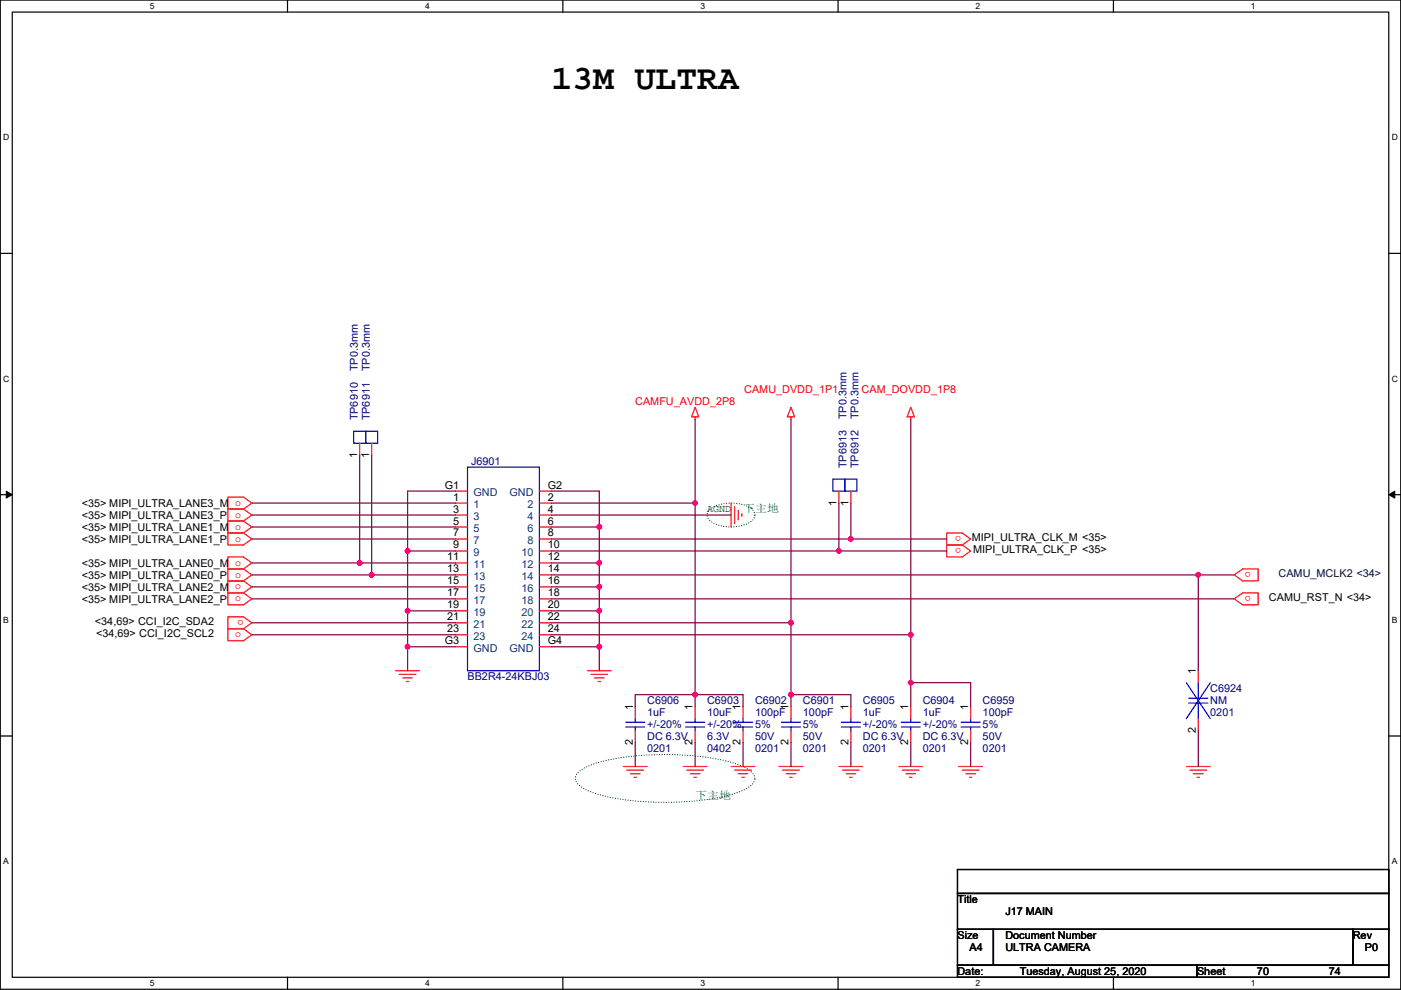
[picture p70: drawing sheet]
<svg xmlns="http://www.w3.org/2000/svg" width="297mm" height="210mm" viewBox="0 0 297 210" stroke-linecap="round" stroke-linejoin="round" font-family="sans-serif">
<defs><g id="words">
<text font-size="7.4" x="116.9" y="18.9">13M ULTRA</text>
<g font-size="2.3" fill="#000080">
<text x="75.8" y="78.8" transform="rotate(-90 75.8 78.8)">TP0.3mm</text>
<text x="78.4" y="78.8" transform="rotate(-90 78.4 78.8)">TP0.3mm</text>
<text x="75.8" y="89.2" transform="rotate(-90 75.8 89.2)">TP6910</text>
<text x="78.4" y="89.2" transform="rotate(-90 78.4 89.2)">TP6911</text>
<text x="179.5" y="88.9" transform="rotate(-90 179.5 88.9)">TP0.3mm</text>
<text x="182" y="88.9" transform="rotate(-90 182 88.9)">TP0.3mm</text>
<text x="99.9" y="98.6">J6901</text>
<text x="179.5" y="99.3" transform="rotate(-90 179.5 99.3)">TP6913</text>
<text x="182" y="99.3" transform="rotate(-90 182 99.3)">TP6912</text>
<text x="99.1" y="144.3">BB2R4-24KBJ03</text>
<text x="137.2" y="149.4">C6906</text>
<text x="149.9" y="149.4">C6903</text>
<text x="160.1" y="149.4">C6902</text>
<text x="170.2" y="149.4">C6901</text>
<text x="182.9" y="149.4">C6905</text>
<text x="195.6" y="149.4">C6904</text>
<text x="208.3" y="149.4">C6959</text>
<text x="256.6" y="146.9">C6924</text>
<text x="256.6" y="149.4">NM</text>
<text x="137.2" y="151.9">1uF</text>
<text x="137.2" y="154.5">+/-20%</text>
<text x="149.9" y="151.9">10uF</text>
<text x="149.9" y="154.5">+/-20%</text>
<text x="160.1" y="151.9">100pF</text>
<text x="160.1" y="154.5">5%</text>
<text x="170.2" y="151.9">100pF</text>
<text x="170.2" y="154.5">5%</text>
<text x="182.9" y="151.9">1uF</text>
<text x="182.9" y="154.5">+/-20%</text>
<text x="195.6" y="151.9">1uF</text>
<text x="195.6" y="154.5">+/-20%</text>
<text x="208.3" y="151.9">100pF</text>
<text x="208.3" y="154.5">5%</text>
<text x="256.6" y="151.9">0201</text>
<text x="137.2" y="159.6">0201</text>
<text x="137.2" y="157">DC 6.3V</text>
<text x="149.9" y="159.6">0402</text>
<text x="149.9" y="157">6.3V</text>
<text x="160.1" y="159.6">0201</text>
<text x="160.1" y="157">50V</text>
<text x="170.2" y="159.6">0201</text>
<text x="170.2" y="157">50V</text>
<text x="182.9" y="159.6">0201</text>
<text x="182.9" y="157">DC 6.3V</text>
<text x="195.6" y="159.6">0201</text>
<text x="195.6" y="157">DC 6.3V</text>
<text x="208.3" y="159.6">0201</text>
<text x="208.3" y="157">50V</text>
</g>
<g font-size="2.3" fill="#f00">
<text x="157.8" y="83.4">CAMU_DVDD_1P1</text>
<text x="182.7" y="83.4">CAM_DOVDD_1P8</text>
<text x="134.7" y="85.9">CAMFU_AVDD_2P8</text>
<text x="49.8" y="107.3">o</text>
<text x="49.8" y="109.8">o</text>
<text x="49.8" y="112.3">o</text>
<text x="203.8" y="113.7" transform="rotate(180 203.8 113.7)">o</text>
<text x="49.8" y="114.9">o</text>
<text x="49.8" y="120">o</text>
<text x="203.8" y="116.2" transform="rotate(180 203.8 116.2)">o</text>
<text x="49.8" y="122.5">o</text>
<text x="49.8" y="125">o</text>
<text x="265.2" y="121.3" transform="rotate(180 265.2 121.3)">o</text>
<text x="49.8" y="127.6">o</text>
<text x="51.6" y="131.5" transform="rotate(180 51.6 131.5)">o</text>
<text x="265.2" y="126.4" transform="rotate(180 265.2 126.4)">o</text>
<text x="49.8" y="135.2">o</text>
</g>
<g font-size="2.3">
<text x="75.7" y="97.1" transform="rotate(-90 75.7 97.1)">1</text>
<text x="78.3" y="97.1" transform="rotate(-90 78.3 97.1)">1</text>
<text x="17.3" y="107.5">&lt;35&gt; MIPI_ULTRA_LANE3_M</text>
<text x="94.3" y="103.6">G1</text>
<text x="96.1" y="106.2">1</text>
<text x="116.1" y="106.2">2</text>
<text x="116.1" y="103.6">G2</text>
<text x="177.3" y="107.2" transform="rotate(-90 177.3 107.2)">1</text>
<text x="179.9" y="107.2" transform="rotate(-90 179.9 107.2)">1</text>
<text x="17.3" y="110">&lt;35&gt; MIPI_ULTRA_LANE3_P</text>
<text x="17.3" y="112.6">&lt;35&gt; MIPI_ULTRA_LANE1_M</text>
<text x="96.1" y="108.7">3</text>
<text x="96.1" y="111.3">5</text>
<text x="96.1" y="113.8">7</text>
<text x="116.1" y="108.7">4</text>
<text x="116.1" y="111.3">6</text>
<text x="116.1" y="113.8">8</text>
<text x="17.3" y="115.1">&lt;35&gt; MIPI_ULTRA_LANE1_P</text>
<text x="94.8" y="118.9">11</text>
<text x="96.1" y="116.3">9</text>
<text x="116.1" y="116.3">10</text>
<text x="116.1" y="118.9">12</text>
<text x="206.1" y="114.9">MIPI_ULTRA_CLK_M &lt;35&gt;</text>
<text x="206.3" y="117.4">MIPI_ULTRA_CLK_P &lt;35&gt;</text>
<text x="17.3" y="120.2">&lt;35&gt; MIPI_ULTRA_LANE0_M</text>
<text x="17.3" y="122.7">&lt;35&gt; MIPI_ULTRA_LANE0_P</text>
<text x="17.3" y="125.3">&lt;35&gt; MIPI_ULTRA_LANE2_M</text>
<text x="94.8" y="121.4">13</text>
<text x="94.8" y="124">15</text>
<text x="116.1" y="121.4">14</text>
<text x="116.1" y="124">16</text>
<text x="17.3" y="127.8">&lt;35&gt; MIPI_ULTRA_LANE2_P</text>
<text x="94.8" y="126.5">17</text>
<text x="94.8" y="129">19</text>
<text x="94.8" y="131.6">21</text>
<text x="116.1" y="126.5">18</text>
<text x="116.1" y="129">20</text>
<text x="116.1" y="131.6">22</text>
<text x="269" y="127.6">CAMU_RST_N &lt;34&gt;</text>
<text x="20.1" y="132.6">&lt;34,69&gt; CCI_I2C_SDA2</text>
<text x="20.4" y="135.2">&lt;34,69&gt; CCI_I2C_SCL2</text>
<text x="94.3" y="136.7">G3</text>
<text x="94.8" y="134.1">23</text>
<text x="116.1" y="134.1">24</text>
<text x="116.1" y="136.7">G4</text>
<text x="253.5" y="143" transform="rotate(-90 253.5 143)">1</text>
<text x="134.2" y="150.6" transform="rotate(-90 134.2 150.6)">1</text>
<text x="146.9" y="150.6" transform="rotate(-90 146.9 150.6)">1</text>
<text x="157" y="150.6" transform="rotate(-90 157 150.6)">1</text>
<text x="167.2" y="150.6" transform="rotate(-90 167.2 150.6)">1</text>
<text x="179.9" y="150.6" transform="rotate(-90 179.9 150.6)">1</text>
<text x="192.6" y="150.6" transform="rotate(-90 192.6 150.6)">1</text>
<text x="205.3" y="150.6" transform="rotate(-90 205.3 150.6)">1</text>
<text x="253.5" y="155.5" transform="rotate(-90 253.5 155.5)">2</text>
<text x="134.2" y="158" transform="rotate(-90 134.2 158)">2</text>
<text x="146.9" y="158" transform="rotate(-90 146.9 158)">2</text>
<text x="157" y="158" transform="rotate(-90 157 158)">2</text>
<text x="167.2" y="158" transform="rotate(-90 167.2 158)">2</text>
<text x="179.9" y="158" transform="rotate(-90 179.9 158)">2</text>
<text x="192.6" y="158" transform="rotate(-90 192.6 158)">2</text>
<text x="205.3" y="158" transform="rotate(-90 205.3 158)">2</text>
<text x="203" y="191.6">Title</text>
<text x="213.2" y="194.1">J17 MAIN</text>
<text x="203" y="199.2">Size</text>
<text x="205.5" y="201.7">A4</text>
<text x="213.2" y="199.2">Document Number</text>
<text x="213.2" y="201.7">ULTRA CAMERA</text>
<text x="286.8" y="199.2">Rev</text>
<text x="289.4" y="201.7">P0</text>
<text x="203" y="206.8">Date:</text>
<text x="216.2" y="206.8">Tuesday, August 25, 2020</text>
<text x="253.8" y="206.8">Sheet</text>
<text x="266.5" y="206.8">70</text>
<text x="281.7" y="206.8">74</text>
</g>
<g font-size="2.3" fill="#004080">
<text x="100.4" y="107.7">1</text>
<text x="100.4" y="105.2">GND</text>
<text x="108" y="105.2">GND</text>
<text x="111.8" y="107.7">2</text>
<text x="100.4" y="110.3">3</text>
<text x="100.4" y="112.8">5</text>
<text x="111.8" y="110.3">4</text>
<text x="111.8" y="112.8">6</text>
<text x="100.4" y="115.4">7</text>
<text x="100.4" y="117.9">9</text>
<text x="110.6" y="117.9">10</text>
<text x="111.8" y="115.4">8</text>
<text x="100.4" y="120.4">11</text>
<text x="100.4" y="123">13</text>
<text x="100.4" y="125.5">15</text>
<text x="110.6" y="120.4">12</text>
<text x="110.6" y="123">14</text>
<text x="110.6" y="125.5">16</text>
<text x="100.4" y="128.1">17</text>
<text x="100.4" y="130.6">19</text>
<text x="110.6" y="128.1">18</text>
<text x="110.6" y="130.6">20</text>
<text x="100.4" y="133.1">21</text>
<text x="100.4" y="135.7">23</text>
<text x="110.6" y="133.1">22</text>
<text x="110.6" y="135.7">24</text>
<text x="100.4" y="138.2">GND</text>
<text x="108" y="138.2">GND</text>
</g>
<g font-size="2.3" fill="#008000">
<text x="149.9" y="108.5">AGND</text>
<text x="157.5" y="108.5">下主地</text>
<text x="147.4" y="169.5">下主地</text>
</g>
<text font-size="2.3" fill="#000040" x="271.1" y="122.5">CAMU_MCLK2 &lt;34&gt;</text>
<g font-size="1.8">
<text x="31.8" y="1.9">5</text>
<text x="90.1" y="1.9">4</text>
<text x="148.5" y="1.9">3</text>
<text x="206.9" y="1.9">2</text>
<text x="265.2" y="1.9">1</text>
<text x=".7" y="29.8">D</text>
<text x="295.1" y="29.8">D</text>
<text x=".7" y="81">C</text>
<text x="295.1" y="81">C</text>
<text x=".7" y="132.1">B</text>
<text x="295.1" y="132.1">B</text>
<text x=".7" y="183.3">A</text>
<text x="295.1" y="183.3">A</text>
<text x="31.8" y="209.2">5</text>
<text x="90.1" y="209.2">4</text>
<text x="148.5" y="209.2">3</text>
<text x="206.9" y="209.2">2</text>
<text x="265.2" y="209.2">1</text>
</g>
</g></defs>
<path d="M.1 0h296.9v209.8h-296.9zM2.6 2.6h291.8v204.7h-291.8z" fill="none" stroke="#000" stroke-width=".25"/>
<g fill="#fff">
<path d="M31.8 .3h1v2h-1z"/>
<path d="M31.8 207.5h1v2.1h-1z"/>
</g>
<path d="M61 0v2.6M61 207.3v2.5" fill="none" stroke="#000" stroke-width=".25"/>
<g fill="#fff">
<path d="M90.1 .3h1v2h-1z"/>
<path d="M90.1 207.5h1v2.1h-1z"/>
</g>
<path d="M119.3 0v2.6M119.3 207.3v2.5" fill="none" stroke="#000" stroke-width=".25"/>
<g fill="#fff">
<path d="M148.5 .3h1v2h-1z"/>
<path d="M148.5 207.5h1v2.1h-1z"/>
</g>
<path d="M177.7 0v2.6M177.7 207.3v2.5" fill="none" stroke="#000" stroke-width=".25"/>
<g fill="#fff">
<path d="M206.9 .3h1v2h-1z"/>
<path d="M206.9 207.5h1v2.1h-1z"/>
</g>
<path d="M236.1 0v2.6M236.1 207.3v2.5" fill="none" stroke="#000" stroke-width=".25"/>
<g fill="#fff">
<path d="M265.2 .3h1v2h-1z"/>
<path d="M265.2 207.5h1v2.1h-1z"/>
<path d="M.7 28.2h1.3v2h-1.3z"/>
<path d="M295.1 28.2h1.3v2h-1.3z"/>
<path d="M.7 79.3h1.3v2.1h-1.3z"/>
<path d="M295.1 79.3h1.3v2.1h-1.3z"/>
</g>
<path d="M.1 53.7h2.5M294.4 53.7h2.6" fill="none" stroke="#000" stroke-width=".25"/>
<g fill="#fff">
<path d="M.7 130.5h1.2v2h-1.2z"/>
<path d="M295.1 130.5h1.2v2h-1.2z"/>
</g>
<path d="M.1 104.9h2.5M294.4 104.9h2.6" fill="none" stroke="#000" stroke-width=".25"/>
<path d="M1.3 104.2l1.3 .7-1.3 .7zM294.4 104.9l1.3-.7v1.4z" fill="#000" stroke="#000" stroke-width=".21"/>
<g fill="#fff">
<path d="M.7 181.7h1.2v2h-1.2z"/>
<path d="M295.1 181.7h1.2v2h-1.2z"/>
</g>
<path d="M.1 156.1h2.5M294.4 156.1h2.6M203 184.4h91.4v5.1h-91.4zM203 189.5h91.4v7.6h-91.4zM203 197.1h7.6v7.6h-7.6zM210.6 197.1h76.2v7.6h-76.2zM286.8 197.1h7.6v7.6h-7.6zM203 204.7h50.8v2.6h-50.8zM253.8 204.7h40.6v2.6h-40.6z" fill="none" stroke="#000" stroke-width=".25"/>
<path d="M150.3 108.2a7.8 7.8 0 0 1 7.5-1.1 2.89 2.89 0 0 1 2.3 2.1 3.3 3.3 0 0 1-3.1 2.4 7.5 7.5 0 0 1-6.7-1.4 1.42 1.42 0 0 1 0-2zM122.4 164a11.5 11.5 0 0 1 5.9-2.7 61.8 61.8 0 0 1 26.9 .4 7.4 7.4 0 0 1 4.7 2.8 1.83 1.83 0 0 1-.8 2.2 22.8 22.8 0 0 1-10.2 3 60.7 60.7 0 0 1-22-1.2 7.4 7.4 0 0 1-4.8-2.8l-.1-.6z" fill="none" stroke="#008000" stroke-width=".25" stroke-dasharray="0 .5"/>
<g fill="none" stroke="#f00" stroke-width=".25">
<path d="M76.3 94v2.5M78.8 94v2.5M147.4 86.4l.7 2h-1.5zM147.4 88.4v.5M167.7 88.4v.5M167.7 86.4l.8 2h-1.6zM193.1 88.4v.5M193.1 86.4l.8 2h-1.6zM48.3 105.4h3.3l1.8 1.3-1.8 1.3h-3.3zM48.3 113.1h3.3l1.8 1.2-1.8 1.3h-3.3zM48.3 118.1h3.3l1.8 1.3-1.8 1.3h-3.3zM51.6 108h-3.3v2.5h3.3"/>
<path d="M51.6 110.5h-3.3v2.6h3.3M51.6 108l1.8 1.2-1.8 1.3M51.6 110.5l1.8 1.3-1.8 1.3M96.6 106.7h2.5M96.6 109.2h2.5M96.6 111.8h2.5M96.6 114.3h2.5M96.6 116.9h2.5M96.6 119.4h2.5M96.6 104.2h2.5M114.4 106.7h2.5M114.4 109.2h2.5"/>
<path d="M114.4 111.8h2.5M114.4 114.3h2.5M114.4 116.9h2.5M114.4 119.4h2.5M114.4 104.2h2.5M155 106.7v5.1M155.8 107.5v3.5M156.5 108.2v2.1M157.3 109v.5M177.9 104.2v2.5M180.4 104.2v2.5M200.7 113.1h3.3l1.8 1.2-1.8 1.3h-3.3z"/>
<path d="M200.7 115.6h3.3l1.8 1.3-1.8 1.2h-3.3zM48.3 125.8h3.3l1.8 1.2-1.8 1.3h-3.3zM48.3 133.4h3.3l1.8 1.2-1.8 1.3h-3.3zM48.3 130.8h3.3l1.8 1.3-1.8 1.3h-3.3zM51.6 120.7h-3.3v2.5h3.3M51.6 123.2h-3.3v2.6h3.3M51.6 120.7l1.8 1.2-1.8 1.3M51.6 123.2l1.8 1.3-1.8 1.3M96.6 121.9h2.5M96.6 124.5h2.5M96.6 127h2.5M96.6 129.6h2.5"/>
<path d="M96.6 132.1h2.5M96.6 134.6h2.5M96.6 137.2h2.5M114.4 121.9h2.5M114.4 124.5h2.5M114.4 127h2.5M114.4 129.6h2.5M114.4 132.1h2.5M114.4 134.6h2.5M114.4 137.2h2.5M261.7 121.9l1.8-1.2h3.3v2.5h-3.3zM261.7 127l1.8-1.2h3.3v2.5h-3.3z"/>
<path d="M83.9 142.3h5.1M84.6 143h3.6M85.4 143.8h2M86.2 144.5h.5M124.5 142.3h5.1M125.3 143h3.5M126 143.8h2.1M126.8 144.5h.5M134.7 149.9v2.5M134.7 155v2.5M147.4 149.9v2.5M147.4 155v2.5"/>
<path d="M157.5 149.9v2.5M157.5 155v2.5M167.7 149.9v2.5M167.7 155v2.5M180.4 149.9v2.5M180.4 155v2.5M193.1 149.9v2.5M193.1 155v2.5M205.8 149.9v2.5M205.8 155v2.5M254.1 142.3v2.5M254.1 152.4v2.6"/>
<path d="M132.1 162.6h5.1M132.9 163.3h3.6M133.7 164.1h2M134.4 164.9h.5M144.8 162.6h5.1M145.6 163.3h3.6M146.4 164.1h2M147.1 164.9h.5M155 162.6h5.1M155.8 163.3h3.5M156.5 164.1h2.1M157.3 164.9h.5"/>
<path d="M165.2 162.6h5M165.9 163.3h3.6M166.7 164.1h2M167.4 164.9h.6M177.9 162.6h5M178.6 163.3h3.6M179.4 164.1h2M180.1 164.9h.6M190.6 162.6h5M191.3 163.3h3.6M192.1 164.1h2M192.8 164.9h.6"/>
<path d="M203.3 162.6h5M204 163.3h3.6M204.8 164.1h2M205.5 164.9h.6M251.5 162.6h5.1M252.3 163.3h3.5M253 164.1h2.1M253.8 164.9h.5"/>
</g>
<g fill="none" stroke="#00f" stroke-width=".25">
<path d="M75 91.5h2.5v2.5h-2.5zM77.5 91.5h2.6v2.5h-2.6zM99.1 99.1h15.3v43.2h-15.3zM176.6 101.6h2.5v2.6h-2.5zM179.1 101.6h2.6v2.6h-2.6zM132.6 153.2h4.1M132.6 154.2h4.1M134.7 152.4v.8M134.7 154.2v.8M145.3 153.2h4.1M145.3 154.2h4.1M147.4 152.4v.8"/>
<path d="M147.4 154.2v.8M155.5 153.2h4.1M155.5 154.2h4.1M157.5 152.4v.8M157.5 154.2v.8M165.7 153.2h4M165.7 154.2h4M167.7 152.4v.8M167.7 154.2v.8M178.4 153.2h4M178.4 154.2h4M180.4 152.4v.8"/>
<path d="M180.4 154.2v.8M191.1 153.2h4M191.1 154.2h4M193.1 152.4v.8M193.1 154.2v.8M203.8 153.2h4M203.8 154.2h4M205.8 152.4v.8M205.8 154.2v.8M251.5 144.8l5.1 7.6M252 148.1h4.1M252 149.1h4.1"/>
<path d="M254.1 144.8v3.3M254.1 149.1v3.3M256.6 144.8l-5.1 7.6"/>
</g>
<g fill="none" stroke="#800040" stroke-width=".25">
<path d="M76.3 96.5v22.9M78.8 96.5v25.4M147.4 88.9v58.4h10.1v2.6M167.7 88.9v43.2M193.1 88.9v45.7M53.4 106.7h43.2M53.4 109.2h43.2M53.4 111.8h43.2M53.4 114.3h43.2M53.4 119.4h22.9M76.3 119.4h20.3M86.4 116.9v12.7"/>
<path d="M86.4 116.9h10.2M96.6 104.2h-10.2v12.7M116.9 114.3h63.5M116.9 116.9h61M116.9 104.2h10.2v7.6M116.9 119.4h10.2M116.9 111.8h10.2M116.9 106.7h30.5M116.9 109.2h38.1M127.1 119.4v5.1M127.1 111.8v7.6M177.9 106.7v10.2"/>
<path d="M177.9 116.9h22.8M180.4 106.7v7.6M180.4 114.3h20.3M53.4 124.5h43.2M53.4 127h43.2M53.4 134.6h43.2M53.4 132.1h43.2M53.4 121.9h25.4M78.8 121.9h17.8M86.4 137.2v5.1M86.4 129.6v7.6M86.4 137.2h10.2"/>
<path d="M86.4 129.6h10.2M116.9 121.9h137.2M116.9 134.6h76.2M116.9 137.2h10.2M116.9 129.6h10.2M116.9 124.5h10.2M116.9 127h144.8M116.9 132.1h50.8M127.1 137.2v5.1M127.1 129.6v7.6M127.1 124.5v5.1M167.7 132.1v15.2"/>
<path d="M193.1 134.6v10.2M261.7 121.9h-7.6v20.4M134.7 149.9v-2.6h12.7v2.6M134.7 157.5v5.1M147.4 157.5v5.1M157.5 157.5v5.1M167.7 147.3h12.7v2.6M167.7 147.3v2.6M167.7 157.5v5.1M180.4 157.5v5.1M193.1 144.8h12.7v5.1M193.1 144.8v5.1"/>
<path d="M193.1 157.5v5.1M205.8 157.5v5.1M254.1 155v7.6"/>
</g>
<g fill="#f0f" stroke="#f0f" stroke-width=".25">
<circle cx="86.4" cy="116.8" r=".5"/>
<circle cx="127" cy="111.8" r=".5"/>
<circle cx="193.1" cy="134.6" r=".5"/>
<circle cx="193.1" cy="144.8" r=".5"/>
<circle cx="254" cy="121.9" r=".5"/>
<circle cx="147.4" cy="106.7" r=".5"/>
<circle cx="147.4" cy="147.3" r=".5"/>
<circle cx="76.2" cy="119.4" r=".5"/>
<circle cx="78.8" cy="121.9" r=".5"/>
<circle cx="86.4" cy="137.2" r=".5"/>
<circle cx="86.4" cy="129.5" r=".5"/>
<circle cx="127" cy="137.2" r=".5"/>
<circle cx="127" cy="129.5" r=".5"/>
<circle cx="127" cy="124.5" r=".5"/>
<circle cx="127" cy="119.4" r=".5"/>
<circle cx="177.8" cy="116.8" r=".5"/>
<circle cx="180.4" cy="114.3" r=".5"/>
<circle cx="167.7" cy="132.1" r=".5"/>
<circle cx="167.7" cy="147.3" r=".5"/>
</g>
<use href="#words"/>
</svg>
